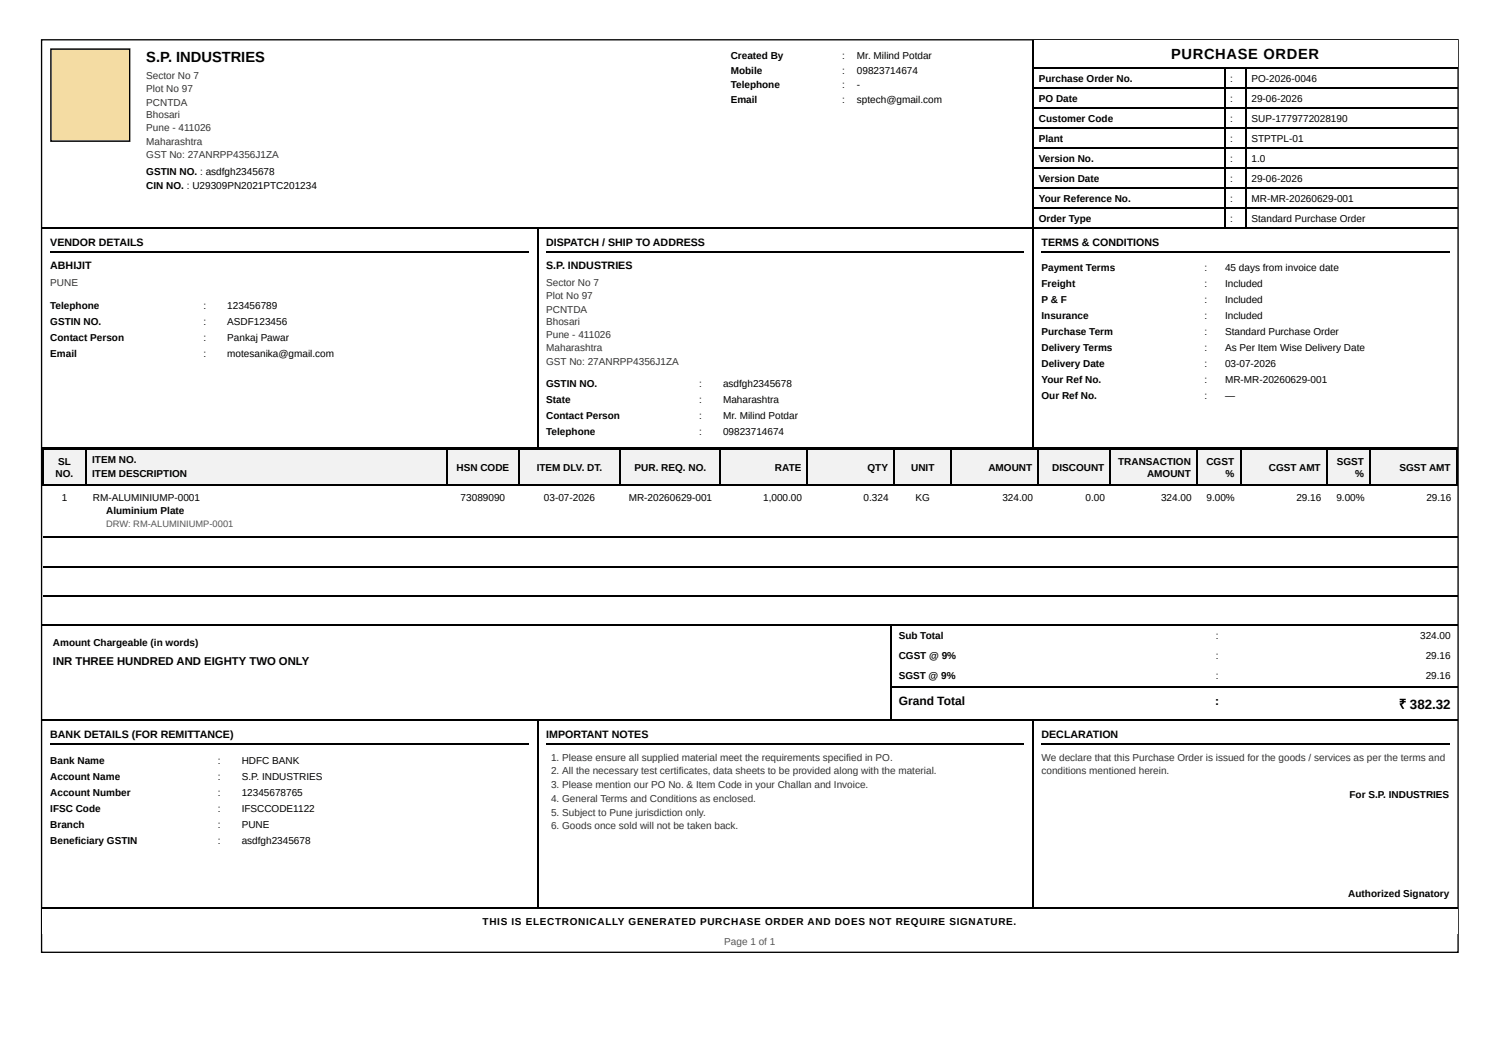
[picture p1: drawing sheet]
<svg xmlns="http://www.w3.org/2000/svg" width="297mm" height="210mm" viewBox="0 0 297 210" stroke-linecap="round" stroke-linejoin="round" font-family="sans-serif">
<defs><g id="words">
<g font-size="2.9">
<text x="232.3" y="11.7">PURCHASE ORDER</text>
<text x="29" y="12.3">S.P. INDUSTRIES</text>
</g>
<g font-size="2.6">
<text x="277.4" y="140.6">₹</text>
<text x="279.7" y="140.6">382.32</text>
</g>
<g font-size="2.4">
<text x="178.3" y="139.8">Grand Total</text>
<text x="241" y="139.8">:</text>
</g>
<text font-size="2.2" x="10.5" y="131.9">INR THREE HUNDRED AND EIGHTY TWO ONLY</text>
<g font-size="2.1">
<text x="10" y="48.8">VENDOR DETAILS</text>
<text x="10" y="53.3">ABHIJIT</text>
<text x="108.3" y="48.8">DISPATCH / SHIP TO ADDRESS</text>
<text x="108.3" y="53.3">S.P. INDUSTRIES</text>
<text x="206.6" y="48.8">TERMS &amp; CONDITIONS</text>
<text x="10" y="146.4">BANK DETAILS (FOR REMITTANCE)</text>
<text x="108.3" y="146.4">IMPORTANT NOTES</text>
<text x="206.6" y="146.4">DECLARATION</text>
</g>
<g font-size="2">
<text x="145" y="11.7">Created By</text>
<text x="167.1" y="11.7">:</text>
<text x="170" y="11.7">Mr. Milind Potdar</text>
<text x="145" y="14.6">Mobile</text>
<text x="145" y="17.6">Telephone</text>
<text x="167.1" y="14.6">:</text>
<text x="167.1" y="17.6">:</text>
<text x="170" y="14.6">09823714674</text>
<text x="170" y="17.6">-</text>
<text x="206.1" y="16.2">Purchase Order No.</text>
<text x="244" y="16.2">:</text>
<text x="248.2" y="16.2">PO-2026-0046</text>
<text x="145" y="20.5">Email</text>
<text x="167.1" y="20.5">:</text>
<text x="170" y="20.5">sptech@gmail.com</text>
<text x="206.1" y="20.2">PO Date</text>
<text x="244" y="20.2">:</text>
<text x="248.2" y="20.2">29-06-2026</text>
<text x="206.1" y="24.2">Customer Code</text>
<text x="206.1" y="28.1">Plant</text>
<text x="244" y="24.2">:</text>
<text x="244" y="28.1">:</text>
<text x="248.2" y="24.2">SUP-1779772028190</text>
<text x="248.2" y="28.1">STPTPL-01</text>
<text x="29" y="34.7">GSTIN NO. : asdfgh2345678</text>
<text x="206.1" y="32.1">Version No.</text>
<text x="244" y="32.1">:</text>
<text x="248.2" y="32.1">1.0</text>
<text x="29" y="37.4">CIN NO. : U29309PN2021PTC201234</text>
<text x="206.1" y="36.1">Version Date</text>
<text x="206.1" y="40">Your Reference No.</text>
<text x="244" y="36.1">:</text>
<text x="244" y="40">:</text>
<text x="248.2" y="36.1">29-06-2026</text>
<text x="248.2" y="40">MR-MR-20260629-001</text>
<text x="206.1" y="44">Order Type</text>
<text x="244" y="44">:</text>
<text x="248.2" y="44">Standard Purchase Order</text>
<text x="206.6" y="53.8">Payment Terms</text>
<text x="239" y="53.8">:</text>
<text x="243" y="53.8">45 days from invoice date</text>
<text x="206.6" y="57">Freight</text>
<text x="239" y="57">:</text>
<text x="243" y="57">Included</text>
<text x="10" y="61.2">Telephone</text>
<text x="10" y="64.4">GSTIN NO.</text>
<text x="40.3" y="61.2">:</text>
<text x="40.3" y="64.4">:</text>
<text x="45.1" y="61.2">123456789</text>
<text x="45.1" y="64.4">ASDF123456</text>
<text x="206.6" y="60.1">P &amp; F</text>
<text x="206.6" y="63.3">Insurance</text>
<text x="239" y="60.1">:</text>
<text x="239" y="63.3">:</text>
<text x="243" y="60.1">Included</text>
<text x="243" y="63.3">Included</text>
<text x="10" y="67.6">Contact Person</text>
<text x="10" y="70.7">Email</text>
<text x="40.3" y="67.6">:</text>
<text x="40.3" y="70.7">:</text>
<text x="45.1" y="67.6">Pankaj Pawar</text>
<text x="45.1" y="70.7">motesanika@gmail.com</text>
<text x="206.6" y="66.5">Purchase Term</text>
<text x="206.6" y="69.7">Delivery Terms</text>
<text x="239" y="66.5">:</text>
<text x="239" y="69.7">:</text>
<text x="243" y="66.5">Standard Purchase Order</text>
<text x="243" y="69.7">As Per Item Wise Delivery Date</text>
<text x="108.3" y="76.8">GSTIN NO.</text>
<text x="138.7" y="76.8">:</text>
<text x="143.4" y="76.8">asdfgh2345678</text>
<text x="206.6" y="72.8">Delivery Date</text>
<text x="206.6" y="76">Your Ref No.</text>
<text x="239" y="72.8">:</text>
<text x="239" y="76">:</text>
<text x="243" y="72.8">03-07-2026</text>
<text x="243" y="76">MR-MR-20260629-001</text>
<text x="108.3" y="80">State</text>
<text x="108.3" y="83.2">Contact Person</text>
<text x="138.7" y="80">:</text>
<text x="138.7" y="83.2">:</text>
<text x="143.4" y="80">Maharashtra</text>
<text x="143.4" y="83.2">Mr. Milind Potdar</text>
<text x="206.6" y="79.2">Our Ref No.</text>
<text x="239" y="79.2">:</text>
<text x="243" y="79.2">—</text>
<text x="108.3" y="86.3">Telephone</text>
<text x="138.7" y="86.3">:</text>
<text x="143.4" y="86.3">09823714674</text>
<text x="11" y="94.5">NO.</text>
<text x="11.5" y="92.2">SL</text>
<text x="18.3" y="91.9">ITEM NO.</text>
<text x="18.3" y="94.5">ITEM DESCRIPTION</text>
<text x="90.6" y="93.5">HSN CODE</text>
<text x="106.5" y="93.5">ITEM DLV. DT.</text>
<text x="125.9" y="93.5">PUR. REQ. NO.</text>
<text x="153.7" y="93.5">RATE</text>
<text x="172.1" y="93.5">QTY</text>
<text x="180.8" y="93.5">UNIT</text>
<text x="196.1" y="93.5">AMOUNT</text>
<text x="208.7" y="93.5">DISCOUNT</text>
<text x="221.8" y="92.2">TRANSACTION</text>
<text x="227.5" y="94.5">AMOUNT</text>
<text x="239.3" y="92.2">CGST</text>
<text x="243.1" y="94.5">%</text>
<text x="251.7" y="93.5">CGST AMT</text>
<text x="265.2" y="92.2">SGST</text>
<text x="268.8" y="94.5">%</text>
<text x="277.6" y="93.5">SGST AMT</text>
<text x="12.2" y="99.3">1</text>
<text x="18.4" y="99.3">RM-ALUMINIUMP-0001</text>
<text x="21.1" y="102">Aluminium Plate</text>
<text x="91.4" y="99.3">73089090</text>
<text x="107.9" y="99.3">03-07-2026</text>
<text x="124.7" y="99.3">MR-20260629-001</text>
<text x="151.4" y="99.3">1,000.00</text>
<text x="171.3" y="99.3">0.324</text>
<text x="181.6" y="99.3">KG</text>
<text x="198.8" y="99.3">324.00</text>
<text x="215.3" y="99.3">0.00</text>
<text x="230.3" y="99.3">324.00</text>
<text x="239.3" y="99.3">9.00%</text>
<text x="257.2" y="99.3">29.16</text>
<text x="265.1" y="99.3">9.00%</text>
<text x="282.9" y="99.3">29.16</text>
<text x="10.5" y="128.1">Amount Chargeable (in words)</text>
<text x="178.3" y="126.8">Sub Total</text>
<text x="178.3" y="130.8">CGST @ 9%</text>
<text x="241.2" y="126.8">:</text>
<text x="241.2" y="130.8">:</text>
<text x="281.7" y="126.8">324.00</text>
<text x="282.8" y="130.8">29.16</text>
<text x="178.3" y="134.8">SGST @ 9%</text>
<text x="241.2" y="134.8">:</text>
<text x="282.8" y="134.8">29.16</text>
<text x="10" y="151.4">Bank Name</text>
<text x="10" y="154.6">Account Name</text>
<text x="43.2" y="151.4">:</text>
<text x="43.2" y="154.6">:</text>
<text x="47.9" y="151.4">HDFC BANK</text>
<text x="47.9" y="154.6">S.P. INDUSTRIES</text>
<text x="10" y="157.8">Account Number</text>
<text x="10" y="161">IFSC Code</text>
<text x="43.2" y="157.8">:</text>
<text x="43.2" y="161">:</text>
<text x="47.9" y="157.8">12345678765</text>
<text x="47.9" y="161">IFSCCODE1122</text>
<text x="267.7" y="158.3">For S.P. INDUSTRIES</text>
<text x="10" y="164.1">Branch</text>
<text x="10" y="167.3">Beneficiary GSTIN</text>
<text x="43.2" y="164.1">:</text>
<text x="43.2" y="167.3">:</text>
<text x="47.9" y="164.1">PUNE</text>
<text x="47.9" y="167.3">asdfgh2345678</text>
<text x="267.4" y="177.9">Authorized Signatory</text>
<text x="95.7" y="183.4">THIS IS ELECTRONICALLY GENERATED PURCHASE ORDER AND DOES NOT REQUIRE SIGNATURE.</text>
</g>
<g font-size="2" fill="#333">
<text x="29" y="15.7">Sector No 7</text>
<text x="29" y="18.3">Plot No 97</text>
<text x="29" y="21">PCNTDA</text>
<text x="29" y="23.4">Bhosari</text>
<text x="29" y="26">Pune - 411026</text>
<text x="29" y="28.7">Maharashtra</text>
<text x="29" y="31.3">GST No: 27ANRPP4356J1ZA</text>
<text x="10" y="56.7">PUNE</text>
<text x="108.3" y="56.7">Sector No 7</text>
<text x="108.3" y="59.4">Plot No 97</text>
<text x="108.3" y="62">PCNTDA</text>
<text x="108.3" y="64.4">Bhosari</text>
<text x="108.3" y="67">Pune - 411026</text>
<text x="108.3" y="69.7">Maharashtra</text>
<text x="108.3" y="72.3">GST No: 27ANRPP4356J1ZA</text>
<text x="109.3" y="150.9">1. Please ensure all supplied material meet the requirements specified in PO.</text>
<text x="109.3" y="153.5">2. All the necessary test certificates, data sheets to be provided along with the material.</text>
<text x="206.6" y="150.9">We declare that this Purchase Order is issued for the goods / services as per the terms and</text>
<text x="206.6" y="153.5">conditions mentioned herein.</text>
<text x="109.3" y="156.2">3. Please mention our PO No. &amp; Item Code in your Challan and Invoice.</text>
<text x="109.3" y="159.1">4. General Terms and Conditions as enclosed.</text>
<text x="109.3" y="161.7">5. Subject to Pune jurisdiction only.</text>
<text x="109.3" y="164.4">6. Goods once sold will not be taken back.</text>
</g>
<text font-size="2" fill="#555" x="143.7" y="187.4">Page 1 of 1</text>
<text font-size="1.9" fill="#555" x="21.1" y="104.6">DRW: RM-ALUMINIUMP-0001</text>
</g></defs>
<path d="M8.2 7.9h281v181h-281z" fill="none" stroke="#000" stroke-width=".26"/>
<path d="M205 8h84.1v5.6h-84.1z" fill="#fff"/>
<g fill="none" stroke="#000" stroke-width=".26">
<path d="M204.8 8v37.3M205 13.4h84.1M205 17.4h84.1M242.9 13.6v31.5M247.2 13.6v31.5M205 21.4h84.1M205 25.4h84.1M205 29.3h84.1M205 33.3h84.1M205 37.3h84.1M8.4 45.2h196.3M205 41.2h84.1"/>
<path d="M205 45.2h84.1"/>
</g>
<path d="M10 9.6h15.8v18.5h-15.8z" fill="#f4dca3"/>
<path d="M10.1 9.7h15.6v18.3h-15.6zM10 50h95M106.7 45.3v43.7M108.4 50h94.7M204.8 45.3v43.7M206.6 50h80.9M8.4 88.9h98.1M106.8 88.9h97.9M205 88.9h84.1" fill="none" stroke="#000" stroke-width=".26"/>
<g fill="#f2f2f2">
<path d="M8.6 89h8.5v7.4h-8.5z"/>
<path d="M17.1 89h71.4v7.4h-71.4z"/>
<path d="M88.5 89h14.3v7.4h-14.3z"/>
<path d="M102.8 89h20.1v7.4h-20.1z"/>
<path d="M122.9 89h20.2v7.4h-20.2z"/>
<path d="M143.1 89h17.1v7.4h-17.1z"/>
<path d="M160.2 89h17.2v7.4h-17.2z"/>
<path d="M177.4 89h11.4v7.4h-11.4z"/>
<path d="M188.8 89h17.2v7.4h-17.2z"/>
<path d="M206 89h14.3v7.4h-14.3z"/>
<path d="M220.3 89h17.2v7.4h-17.2z"/>
<path d="M237.5 89h8.5v7.4h-8.5z"/>
<path d="M246 89h17.2v7.4h-17.2z"/>
<path d="M263.2 89h8.7v7.4h-8.7z"/>
<path d="M271.9 89h17.2v7.4h-17.2z"/>
</g>
<g fill="none" stroke="#000" stroke-width=".26">
<path d="M8.4 89.1h280.7M8.4 96.3h280.7M8.5 89v7.4M17 89v7.4M88.7 89v7.4M103 89v7.4M123.1 89v7.4M142.9 89v7.4M160.1 89v7.4M177.3 89v7.4M188.7 89v7.4M205.9 89v7.4"/>
<path d="M220.2 89v7.4M237.4 89v7.4M246.1 89v7.4M263.3 89v7.4M271.8 89v7.4M289 89v7.4M8.6 106.6h280.5M8.6 112.4h280.5M8.6 118.2h280.5M8.4 124h280.7M176.8 123.9v19.1M176.9 136.2h112.2"/>
<path d="M8.4 142.8h168.3M10 147.6h95M106.7 143v37M108.4 147.6h94.7M176.9 142.8h112.2M204.8 143v37M206.6 147.6h80.9"/>
</g>
<path d="M8.4 180h280.7v5.3h-280.7z" fill="#fff"/>
<path d="M8.4 180.1h280.7" fill="none" stroke="#000" stroke-width=".26"/>
<use href="#words"/>
</svg>
